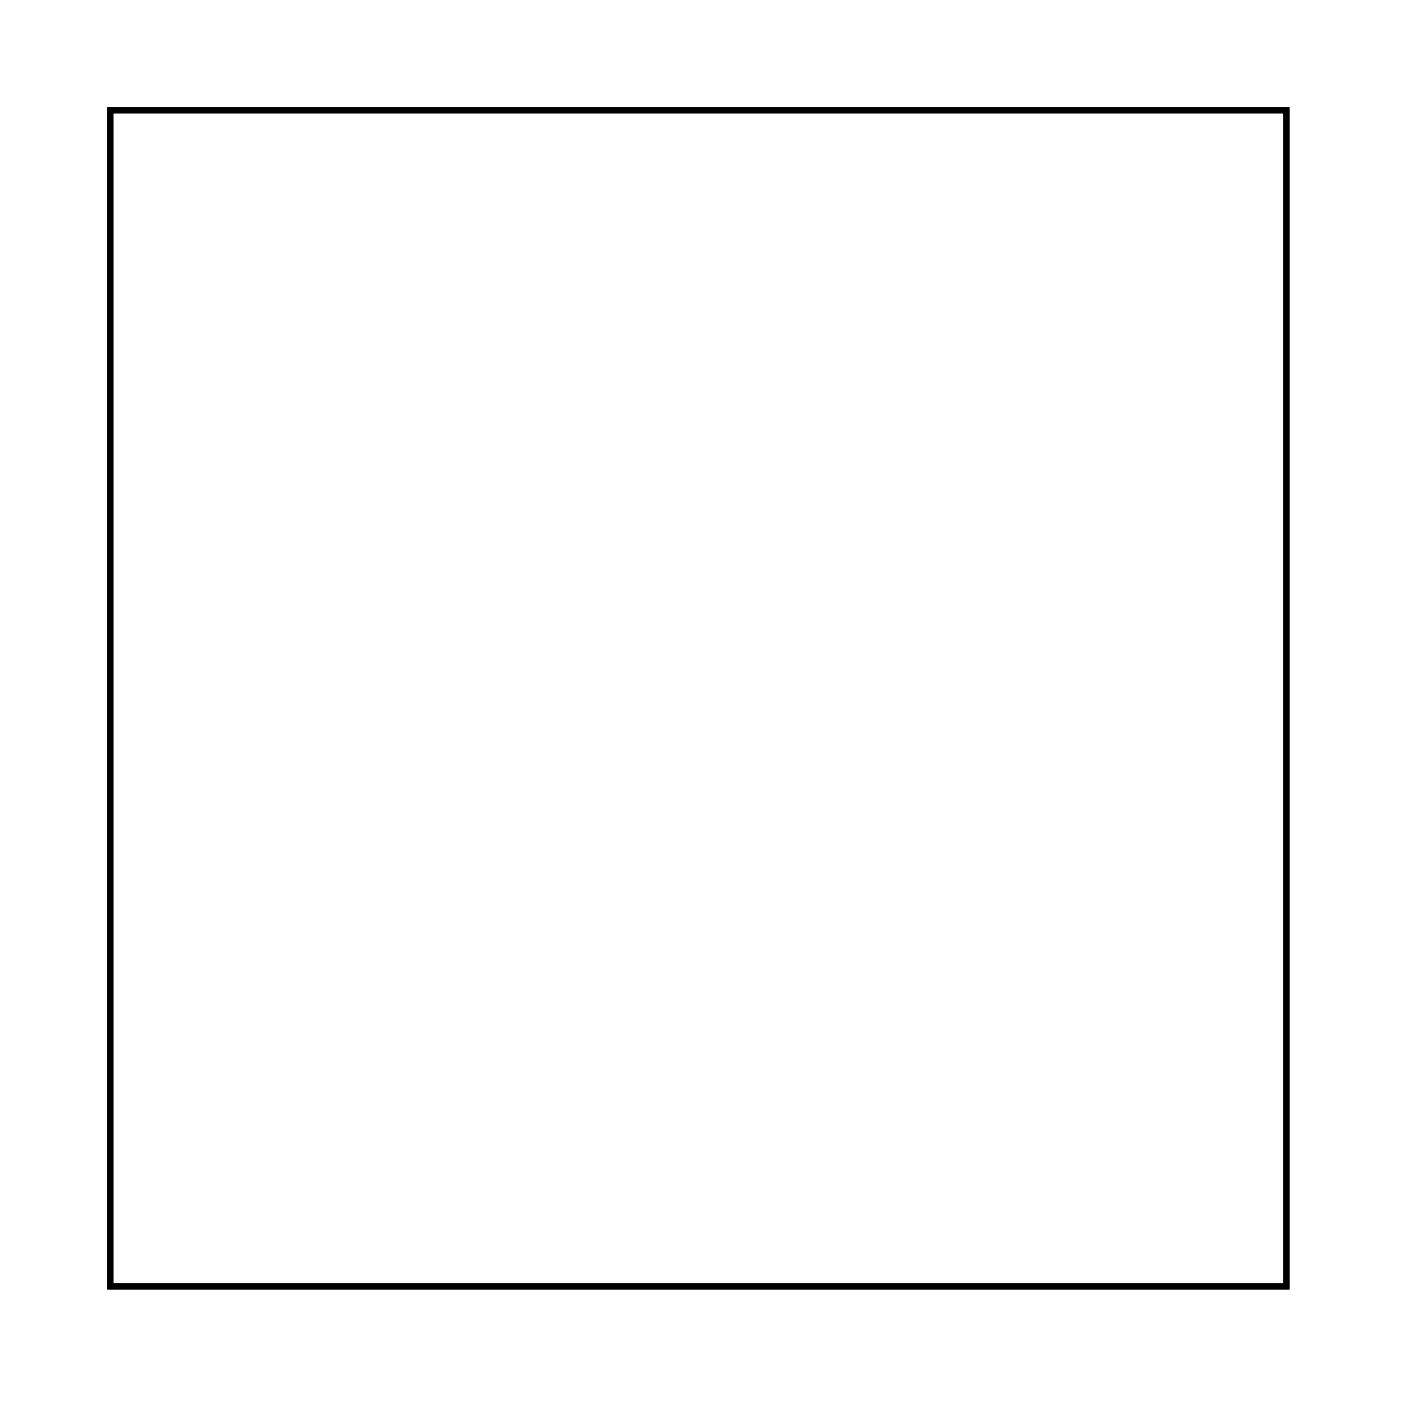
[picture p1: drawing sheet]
<svg xmlns="http://www.w3.org/2000/svg" width="46mm" height="46mm" viewBox="0 0 46 46" stroke-linecap="round" stroke-linejoin="round" font-family="sans-serif">
<path d="M3.6 3.6h38.8v38.8h-38.8z" fill="none" stroke="#000" stroke-width=".2"/>
<path d="M3.6 3.6v38.8h38.8v-38.8zM3.6 3.6h38.8v38.8h-38.8z" fill="#000"/>
<circle cx="9.5" cy="16.2" r=".7" fill="#fff"/>
<circle cx="9.5" cy="16.2" r=".7" fill="none" stroke="#fff" stroke-width=".76" stroke-linecap="butt"/>
<circle cx="9.5" cy="26.4" r=".7" fill="#fff"/>
<circle cx="9.5" cy="26.4" r=".7" fill="none" stroke="#fff" stroke-width=".76" stroke-linecap="butt"/>
<circle cx="10.8" cy="12.4" r=".6" fill="#fff"/>
<circle cx="10.8" cy="12.4" r=".6" fill="none" stroke="#fff" stroke-width=".65" stroke-linecap="butt"/>
<path d="M10.2 11.8h1.2v1.2h-1.2z" fill="#fff"/>
<path d="M10.2 11.8h1.2v1.2h-1.2z" fill="none" stroke="#fff" stroke-width=".65" stroke-linecap="butt"/>
<circle cx="10.8" cy="9.9" r=".6" fill="#fff"/>
<circle cx="10.8" cy="9.9" r=".6" fill="none" stroke="#fff" stroke-width=".65" stroke-linecap="butt"/>
<circle cx="9.5" cy="30.2" r=".74" fill="#fff"/>
<circle cx="9.5" cy="30.2" r=".74" fill="none" stroke="#fff" stroke-width=".76" stroke-linecap="butt"/>
<circle cx="23.5" cy="6" r=".74" fill="#fff"/>
<circle cx="23.5" cy="6" r=".74" fill="none" stroke="#fff" stroke-width=".76" stroke-linecap="butt"/>
<circle cx="20.9" cy="6" r=".74" fill="#fff"/>
<circle cx="20.9" cy="6" r=".74" fill="none" stroke="#fff" stroke-width=".76" stroke-linecap="butt"/>
<circle cx="18.4" cy="6" r=".74" fill="#fff"/>
<circle cx="18.4" cy="6" r=".74" fill="none" stroke="#fff" stroke-width=".76" stroke-linecap="butt"/>
<circle cx="15.8" cy="6" r=".74" fill="#fff"/>
<circle cx="15.8" cy="6" r=".74" fill="none" stroke="#fff" stroke-width=".76" stroke-linecap="butt"/>
<circle cx="18.1" cy="9.9" r=".74" fill="#fff"/>
<circle cx="18.1" cy="9.9" r=".74" fill="none" stroke="#fff" stroke-width=".76" stroke-linecap="butt"/>
<circle cx="20.7" cy="9.9" r=".74" fill="#fff"/>
<circle cx="20.7" cy="9.9" r=".74" fill="none" stroke="#fff" stroke-width=".76" stroke-linecap="butt"/>
<circle cx="23.2" cy="9.9" r=".74" fill="#fff"/>
<circle cx="23.2" cy="9.9" r=".74" fill="none" stroke="#fff" stroke-width=".76" stroke-linecap="butt"/>
<circle cx="25.8" cy="9.9" r=".74" fill="#fff"/>
<circle cx="25.8" cy="9.9" r=".74" fill="none" stroke="#fff" stroke-width=".76" stroke-linecap="butt"/>
<circle cx="18.1" cy="9.9" r=".74" fill="#fff"/>
<circle cx="18.1" cy="9.9" r=".74" fill="none" stroke="#fff" stroke-width=".76" stroke-linecap="butt"/>
<circle cx="20.7" cy="9.9" r=".74" fill="#fff"/>
<circle cx="20.7" cy="9.9" r=".74" fill="none" stroke="#fff" stroke-width=".76" stroke-linecap="butt"/>
<circle cx="23.2" cy="9.9" r=".74" fill="#fff"/>
<circle cx="23.2" cy="9.9" r=".74" fill="none" stroke="#fff" stroke-width=".76" stroke-linecap="butt"/>
<circle cx="25.8" cy="9.9" r=".74" fill="#fff"/>
<circle cx="25.8" cy="9.9" r=".74" fill="none" stroke="#fff" stroke-width=".76" stroke-linecap="butt"/>
<circle cx="36.2" cy="9.9" r=".74" fill="#fff"/>
<circle cx="36.2" cy="9.9" r=".74" fill="none" stroke="#fff" stroke-width=".76" stroke-linecap="butt"/>
<circle cx="33.6" cy="9.9" r=".74" fill="#fff"/>
<circle cx="33.6" cy="9.9" r=".74" fill="none" stroke="#fff" stroke-width=".76" stroke-linecap="butt"/>
<circle cx="31.1" cy="9.9" r=".74" fill="#fff"/>
<circle cx="31.1" cy="9.9" r=".74" fill="none" stroke="#fff" stroke-width=".76" stroke-linecap="butt"/>
<circle cx="28.5" cy="9.9" r=".74" fill="#fff"/>
<circle cx="28.5" cy="9.9" r=".74" fill="none" stroke="#fff" stroke-width=".76" stroke-linecap="butt"/>
<circle cx="40.2" cy="26.4" r=".74" fill="#fff"/>
<circle cx="40.2" cy="26.4" r=".74" fill="none" stroke="#fff" stroke-width=".76" stroke-linecap="butt"/>
<circle cx="40.2" cy="40.4" r=".74" fill="#fff"/>
<circle cx="40.2" cy="40.4" r=".74" fill="none" stroke="#fff" stroke-width=".76" stroke-linecap="butt"/>
<circle cx="17.1" cy="26.4" r=".74" fill="#fff"/>
<circle cx="17.1" cy="26.4" r=".74" fill="none" stroke="#fff" stroke-width=".76" stroke-linecap="butt"/>
<circle cx="17.1" cy="28.9" r=".74" fill="#fff"/>
<circle cx="17.1" cy="28.9" r=".74" fill="none" stroke="#fff" stroke-width=".76" stroke-linecap="butt"/>
<circle cx="17.1" cy="37.8" r=".74" fill="#fff"/>
<circle cx="17.1" cy="37.8" r=".74" fill="none" stroke="#fff" stroke-width=".76" stroke-linecap="butt"/>
<circle cx="17.1" cy="40.4" r=".74" fill="#fff"/>
<circle cx="17.1" cy="40.4" r=".74" fill="none" stroke="#fff" stroke-width=".76" stroke-linecap="butt"/>
<circle cx="8.2" cy="37.8" r="4" fill="#fff"/>
<circle cx="8.2" cy="37.8" r="4" fill="none" stroke="#fff" stroke-width=".25"/>
<circle cx="5.7" cy="7.3" r="1.6" fill="#fff"/>
<circle cx="5.7" cy="7.3" r="1.6" fill="none" stroke="#fff" stroke-width=".25"/>
<circle cx="40" cy="7.3" r="1.6" fill="#fff"/>
<circle cx="40" cy="7.3" r="1.6" fill="none" stroke="#fff" stroke-width=".25"/>
</svg>
